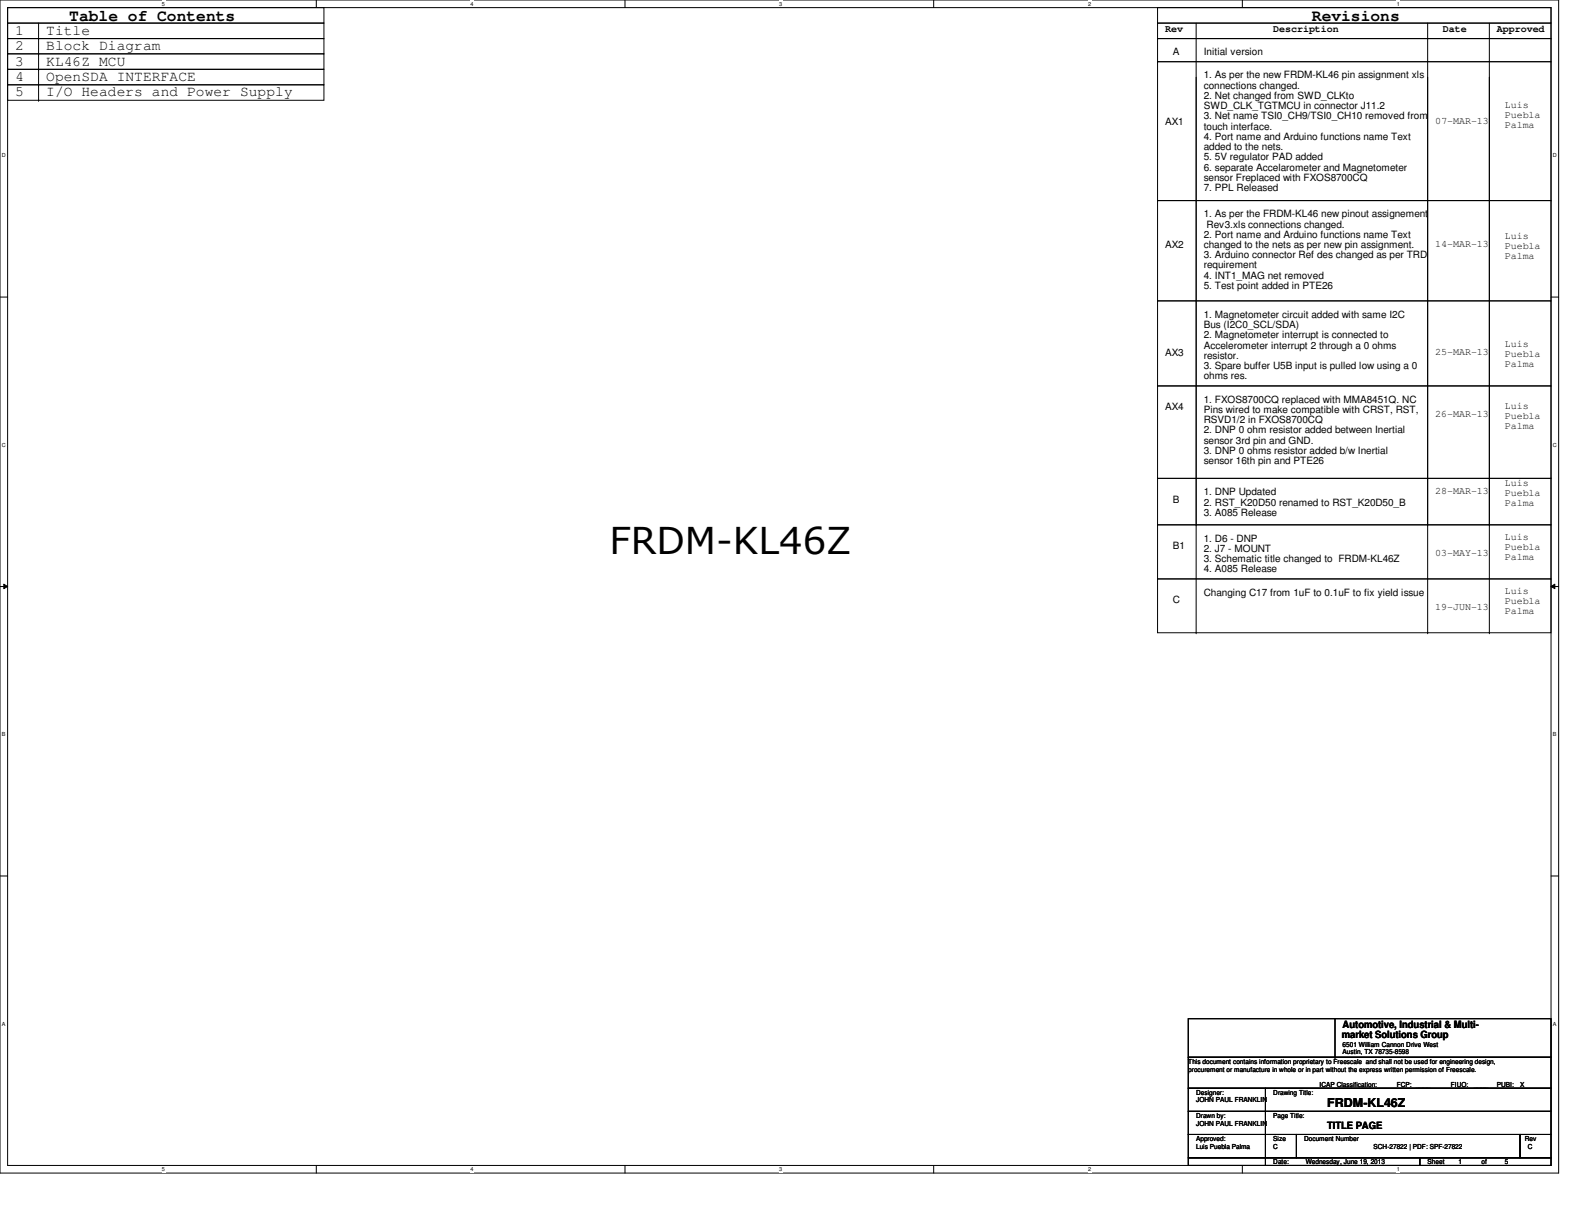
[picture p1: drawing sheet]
<svg xmlns="http://www.w3.org/2000/svg" width="279mm" height="216mm" viewBox="0 0 279 216" stroke-linecap="round" stroke-linejoin="round" font-family="sans-serif">
<defs><g id="words">
<text font-size="6.6" x="108.3" y="98.4">FRDM-KL46Z</text>
<g font-size="2.9">
<text x="12.3" y="3.8">Table of Contents</text>
<text x="233.2" y="3.8">Revisions</text>
</g>
<g font-size="2.6">
<text x="2.7" y="6.2">1</text>
<text x="2.7" y="8.9">2</text>
<text x="2.7" y="11.6">3</text>
<text x="8.2" y="6.2">Title</text>
<text x="8.2" y="11.6">KL46Z MCU</text>
<text x="8.2" y="8.9">Block Diagram</text>
<text x="2.7" y="17.1">5</text>
<text x="2.7" y="14.4">4</text>
<text x="8.2" y="17.1">I/O Headers and Power Supply</text>
<text x="8.2" y="14.4">OpenSDA INTERFACE</text>
</g>
<text font-size="2.2" x="235.9" y="196.8">FRDM-KL46Z</text>
<g font-size="1.8">
<text x="207.1" y="5.6">Rev</text>
<text x="226.3" y="5.6">Description</text>
<text x="256.5" y="5.6">Date</text>
<text x="266.1" y="5.6">Approved</text>
<text x="208.4" y="9.8">A</text>
<text x="214" y="9.8">Initial version</text>
<text x="214" y="13.9">1. As per the new FRDM-KL46 pin assignment xls</text>
<text x="214" y="15.7">connections changed.</text>
<text x="214" y="17.6">2. Net changed from SWD_CLKto</text>
<text x="207.1" y="22.2">AX1</text>
<text x="214" y="19.4">SWD_CLK_TGTMCU in connector J11.2</text>
<text x="214" y="21.2">3. Net name TSI0_CH9/TSI0_CH10 removed from</text>
<text x="214" y="23">touch interface.</text>
<text x="255.1" y="22">07-MAR-13</text>
<text x="267.5" y="19.2">Luis</text>
<text x="267.5" y="21">Puebla</text>
<text x="267.5" y="22.8">Palma</text>
<text x="214" y="24.8">4. Port name and Arduino functions name Text</text>
<text x="214" y="26.7">added to the nets.</text>
<text x="214" y="28.5">5. 5V regulator PAD added</text>
<text x="214" y="30.3">6. separate Accelarometer and Magnetometer</text>
<text x="214" y="32.1">sensor Freplaced with FXOS8700CQ</text>
<text x="214" y="34">7. PPL Released</text>
<text x="214" y="38.6">1. As per the FRDM-KL46 new pinout assignement</text>
<text x="214.5" y="40.4">Rev3.xls connections changed.</text>
<text x="207.1" y="44.1">AX2</text>
<text x="214" y="42.2">2. Port name and Arduino functions name Text</text>
<text x="214" y="44.1">changed to the nets as per new pin assignment.</text>
<text x="214" y="45.9">3. Arduino connector Ref des changed as per TRD</text>
<text x="214" y="47.7">requirement</text>
<text x="255.1" y="43.9">14-MAR-13</text>
<text x="267.5" y="42.5">Luis</text>
<text x="267.5" y="44.3">Puebla</text>
<text x="267.5" y="46.1">Palma</text>
<text x="214" y="49.5">4. INT1_MAG net removed</text>
<text x="214" y="51.4">5. Test point added in PTE26</text>
<text x="214" y="56.5">1. Magnetometer circuit added with same I2C</text>
<text x="214" y="58.3">Bus (I2C0_SCL/SDA)</text>
<text x="207.1" y="63.3">AX3</text>
<text x="214" y="60.1">2. Magnetometer interrupt is connected to</text>
<text x="214" y="61.9">Accelerometer interrupt 2 through a 0 ohms</text>
<text x="214" y="63.8">resistor.</text>
<text x="214" y="65.6">3. Spare buffer U5B input is pulled low using a 0</text>
<text x="255.1" y="63.1">25-MAR-13</text>
<text x="267.5" y="61.7">Luis</text>
<text x="267.5" y="63.5">Puebla</text>
<text x="267.5" y="65.3">Palma</text>
<text x="214" y="67.4">ohms res.</text>
<text x="214" y="71.5">1. FXOS8700CQ replaced with MMA8451Q. NC</text>
<text x="207.1" y="72.9">AX4</text>
<text x="214" y="73.4">Pins wired to make compatible with CRST, RST,</text>
<text x="214" y="75.2">RSVD1/2 in FXOS8700CQ</text>
<text x="214" y="77">2. DNP 0 ohm resistor added between Inertial</text>
<text x="255.1" y="74.1">26-MAR-13</text>
<text x="267.5" y="72.7">Luis</text>
<text x="267.5" y="74.5">Puebla</text>
<text x="267.5" y="76.2">Palma</text>
<text x="214" y="78.8">sensor 3rd pin and GND.</text>
<text x="214" y="80.6">3. DNP 0 ohms resistor added b/w Inertial</text>
<text x="214" y="82.5">sensor 16th pin and PTE26</text>
<text x="208.4" y="89.4">B</text>
<text x="214" y="88">1. DNP Updated</text>
<text x="214" y="89.8">2. RST_K20D50 renamed to RST_K20D50_B</text>
<text x="255.1" y="87.8">28-MAR-13</text>
<text x="267.5" y="86.4">Luis</text>
<text x="267.5" y="88.2">Puebla</text>
<text x="267.5" y="90">Palma</text>
<text x="214" y="91.7">3. A085 Release</text>
<text x="208.4" y="97.6">B1</text>
<text x="214" y="96.2">1. D6 - DNP</text>
<text x="214" y="98">2. J7 - MOUNT</text>
<text x="214" y="99.9">3. Schematic title changed to FRDM-KL46Z</text>
<text x="214" y="101.7">4. A085 Release</text>
<text x="255.1" y="98.8">03-MAY-13</text>
<text x="267.5" y="96">Luis</text>
<text x="267.5" y="97.8">Puebla</text>
<text x="267.5" y="99.6">Palma</text>
<text x="208.4" y="107.2">C</text>
<text x="214" y="105.8">Changing C17 from 1uF to 0.1uF to fix yield issue</text>
<text x="267.5" y="105.6">Luis</text>
<text x="267.5" y="107.4">Puebla</text>
<text x="255.1" y="108.4">19-JUN-13</text>
<text x="267.5" y="109.2">Palma</text>
<text x="238.5" y="184.5">market Solutions Group</text>
<text x="238.6" y="182.7">Automotive, Industrial &amp; Multi-</text>
<text x="235.9" y="200.5">TITLE PAGE</text>
</g>
<g font-size="1.2">
<text x="211.2" y="190.4">procurement or manufacture in whole or in part without the express written permission of Freescale.</text>
<text x="211.2" y="189">This document contains information proprietary to Freescale and shall not be used for engineering design,</text>
<text x="238.6" y="186">6501 William Cannon Drive West</text>
<text x="238.6" y="187.3">Austin, TX 78735-8598</text>
<text x="212.6" y="194.5">Designer:</text>
<text x="212.6" y="195.9">JOHN PAUL FRANKLIN</text>
<text x="226.3" y="194.5">Drawing Title:</text>
<text x="234.5" y="193.2">ICAP Classification:</text>
<text x="248.2" y="193.2">FCP: ____</text>
<text x="257.8" y="193.2">FIUO:</text>
<text x="262" y="193.2">____</text>
<text x="266.1" y="193.2">PUBI:</text>
<text x="270.2" y="193.2">X</text>
<text x="212.6" y="198.6">Drawn by:</text>
<text x="212.6" y="202.7">Approved:</text>
<text x="212.6" y="200">JOHN PAUL FRANKLIN</text>
<text x="226.3" y="202.7">Size</text>
<text x="226.3" y="198.6">Page Title:</text>
<text x="231.8" y="202.7">Document Number</text>
<text x="271" y="202.7">Rev</text>
<text x="212.6" y="204.1">Luis Puebla Palma</text>
<text x="226.3" y="206.9">Date:</text>
<text x="226.3" y="204.1">C</text>
<text x="232.1" y="206.9">Wednesday, June 19, 2013</text>
<text x="244.1" y="204.1">SCH-27822 | PDF: SPF-27822</text>
<text x="253.7" y="206.9">Sheet</text>
<text x="259.2" y="206.9">1</text>
<text x="263.3" y="206.9">of</text>
<text x="267.5" y="206.9">5</text>
<text x="271.6" y="204.1">C</text>
</g>
<g font-size="1">
<text x="28.8" y="1">5</text>
<text x="83.7" y="1">4</text>
<text x="138.5" y="1">3</text>
<text x="193.4" y="1">2</text>
<text x="248.2" y="1">1</text>
<text x=".3" y="27.9">D</text>
<text x="276" y="27.9">D</text>
<text x=".3" y="79.4">C</text>
<text x="276" y="79.4">C</text>
<text x=".3" y="130.8">B</text>
<text x="276" y="130.8">B</text>
<text x=".3" y="182.2">A</text>
<text x="276" y="182.2">A</text>
<text x="28.8" y="208.1">5</text>
<text x="83.7" y="208.1">4</text>
<text x="138.5" y="208.1">3</text>
<text x="193.4" y="208.1">2</text>
<text x="248.2" y="208.1">1</text>
</g>
</g></defs>
<path d="M0 0h277v208.4h-277zM1.4 1.4h274.3v205.7h-274.3z" fill="none" stroke="#000" stroke-width=".18"/>
<g fill="#fff">
<path d="M28.8 .1h.5v1.1h-.5z"/>
<path d="M28.8 207.2h.5v1.1h-.5z"/>
</g>
<path d="M56.2 0v1.4M56.2 207.1v1.3" fill="none" stroke="#000" stroke-width=".18"/>
<g fill="#fff">
<path d="M83.7 .1h.5v1.1h-.5z"/>
<path d="M83.7 207.2h.5v1.1h-.5z"/>
</g>
<path d="M111.1 0v1.4M111.1 207.1v1.3" fill="none" stroke="#000" stroke-width=".18"/>
<g fill="#fff">
<path d="M138.5 .1h.6v1.1h-.6z"/>
<path d="M138.5 207.2h.6v1.1h-.6z"/>
</g>
<path d="M165.9 0v1.4M165.9 207.1v1.3" fill="none" stroke="#000" stroke-width=".18"/>
<g fill="#fff">
<path d="M193.4 .1h.5v1.1h-.5z"/>
<path d="M193.4 207.2h.5v1.1h-.5z"/>
</g>
<path d="M220.8 0v1.4M220.8 207.1v1.3" fill="none" stroke="#000" stroke-width=".18"/>
<g fill="#fff">
<path d="M248.2 .1h.6v1.1h-.6z"/>
<path d="M248.2 207.2h.6v1.1h-.6z"/>
<path d="M.3 27.1h.8v1.1h-.8z"/>
<path d="M276 27.1h.7v1.1h-.7z"/>
<path d="M.3 78.5h.8v1.1h-.8z"/>
<path d="M276 78.5h.7v1.1h-.7z"/>
</g>
<path d="M0 52.8h1.4M275.7 52.8h1.3" fill="none" stroke="#000" stroke-width=".18"/>
<g fill="#fff">
<path d="M.3 129.9h.7v1.1h-.7z"/>
<path d="M276 129.9h.6v1.1h-.6z"/>
</g>
<path d="M0 104.2h1.4M.7 103.8l.7 .4-.7 .4zM275.7 104.2l.7-.4v.8zM275.7 104.2h1.3" fill="none" stroke="#000" stroke-width=".18"/>
<path d="M.7 103.8l.7 .4-.7 .4zM275.7 104.2l.7-.4v.8z" fill="#000"/>
<g fill="#fff">
<path d="M.3 181.4h.7v1.1h-.7z"/>
<path d="M276 181.4h.6v1.1h-.6z"/>
</g>
<g fill="none" stroke="#000" stroke-width=".18">
<path d="M1.4 1.4h56.2v2.7h-56.2zM1.4 4.1h56.2v2.8h-56.2zM1.4 6.9h56.2v2.7h-56.2zM1.4 9.6h56.2v2.7h-56.2zM1.4 15.1h56.2v2.7h-56.2zM1.4 12.3h56.2v2.8h-56.2zM6.9 6.9h.1M6.9 9.6h.1M6.9 12.3h.1M6.9 17.8h.1M6.9 15.1h.1M6.9 4.1v13.7"/>
<path d="M205.7 1.4h70v2.7h-70zM205.7 4.1h70v2.8h-70zM205.7 11h70v24.6h-70zM205.7 6.9h70v4.1h-70zM212.6 4.1v108.3M253.7 4.1v108.3M264.7 4.1v108.3M205.7 35.6h70v17.9h-70zM205.7 53.5h70v15.1h-70zM205.7 68.6h70v16.4h-70zM205.7 85h70v8.3h-70zM205.7 93.3h70v9.6h-70z"/>
<path d="M212.6 93.3h.1M253.7 93.3h.1M264.7 93.3h.1M205.7 102.9h70v9.5h-70zM212.6 112.4h.1M253.7 112.4h.1M264.7 112.4h.1M0 155.7h1.4M275.7 155.7h1.3M211.2 193.4h13.7v4.1h-13.7zM211.2 197.5h13.7v4.1h-13.7zM211.2 187.9h64.5v5.5h-64.5z"/>
<path d="M211.2 181h64.5v6.9h-64.5zM224.9 193.4h50.8v4.1h-50.8zM224.9 197.5h50.8v4.1h-50.8zM237.3 187.9h.1M237.3 181v6.9M211.2 201.6h13.7v4.1h-13.7zM211.2 205.7h13.7v1.4h-13.7zM224.9 201.6h5.5v4.1h-5.5zM224.9 205.7h27.4v1.4h-27.4zM230.4 201.6h39.8v4.1h-39.8zM252.3 205.7h23.4v1.4h-23.4zM270.2 201.6h5.5v4.1h-5.5z"/>
</g>
<use href="#words"/>
</svg>
